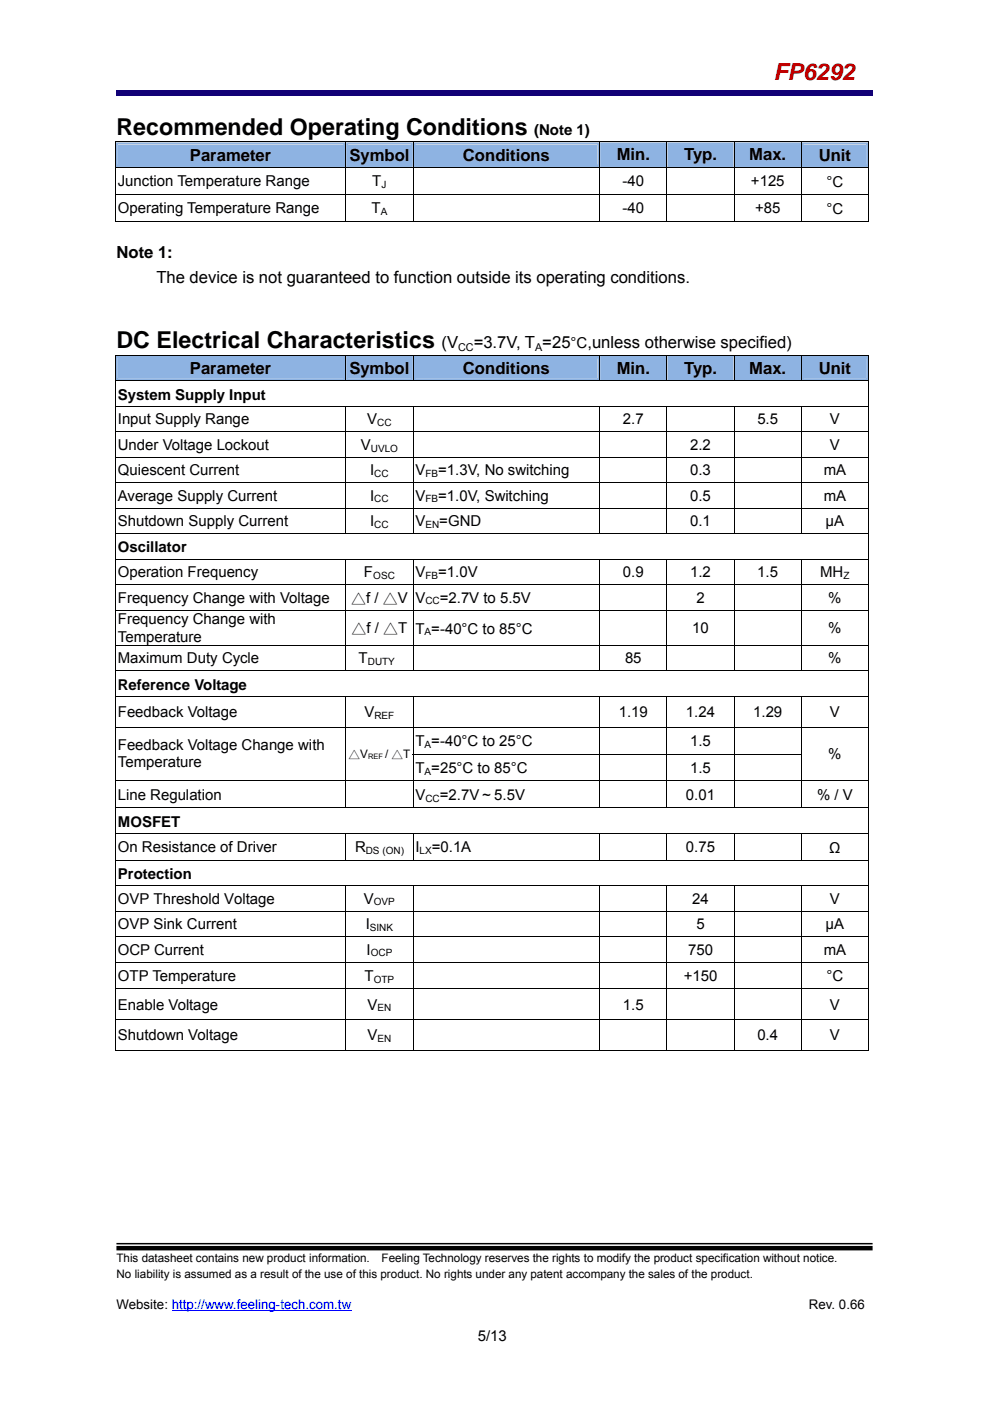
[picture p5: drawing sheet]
<svg xmlns="http://www.w3.org/2000/svg" width="210mm" height="297mm" viewBox="0 0 210 297" stroke-linecap="round" stroke-linejoin="round" font-family="sans-serif">
<defs><g id="words">
<text font-size="4.9" fill="#c00000" x="164" y="16.9">FP6292</text>
<g font-size="4.9">
<text x="24.7" y="28.7">Recommended Operating Conditions</text>
<text x="24.7" y="73.8">DC Electrical Characteristics</text>
</g>
<g font-size="3.5">
<text x="40.3" y="34">Parameter</text>
<text x="74.1" y="34">Symbol</text>
<text x="98.2" y="34">Conditions</text>
<text x="130.8" y="34">Min.</text>
<text x="145.1" y="34">Typ.</text>
<text x="158.9" y="34">Max.</text>
<text x="173.7" y="34">Unit</text>
<text x="24.7" y="54.7">Note 1:</text>
<text x="33.2" y="59.9">The device is not guaranteed to function outside its operating conditions.</text>
<text x="93.6" y="73.8">(V</text>
<text x="100.5" y="73.8">=3.7V, T =25°C,unless otherwise specified)</text>
<text x="40.3" y="79.3">Parameter</text>
<text x="74.1" y="79.3">Symbol</text>
<text x="98.2" y="79.3">Conditions</text>
<text x="130.8" y="79.3">Min.</text>
<text x="145.1" y="79.3">Typ.</text>
<text x="158.9" y="79.3">Max.</text>
<text x="173.7" y="79.3">Unit</text>
</g>
<g font-size="3.2">
<text x="113.3" y="28.7">(Note 1)</text>
<text x="25" y="39.5">Junction Temperature Range</text>
<text x="79" y="39.5">T</text>
<text x="132" y="39.5">-40</text>
<text x="159.3" y="39.5">+125</text>
<text x="175.3" y="39.6">°C</text>
<text x="25" y="45.2">Operating Temperature Range</text>
<text x="78.8" y="45.2">T</text>
<text x="132" y="45.2">-40</text>
<text x="160.1" y="45.2">+85</text>
<text x="175.3" y="45.3">°C</text>
<text x="25" y="84.7">System Supply Input</text>
<text x="25" y="90">Input Supply Range</text>
<text x="77.9" y="90">V</text>
<text x="132.1" y="90">2.7</text>
<text x="160.6" y="90">5.5</text>
<text x="176" y="90">V</text>
<text x="25" y="95.4">Under Voltage Lockout</text>
<text x="76.5" y="95.4">V</text>
<text x="146.4" y="95.4">2.2</text>
<text x="176" y="95.4">V</text>
<text x="25" y="100.8">Quiescent Current</text>
<text x="78.5" y="100.8">I</text>
<text x="88.1" y="100.8">V</text>
<text x="92.9" y="100.8">=1.3V, No switching</text>
<text x="146.4" y="100.8">0.3</text>
<text x="174.7" y="100.8">mA</text>
<text x="25" y="106.2">Average Supply Current</text>
<text x="78.5" y="106.2">I</text>
<text x="88.1" y="106.2">V</text>
<text x="92.9" y="106.2">=1.0V, Switching</text>
<text x="146.4" y="106.2">0.5</text>
<text x="174.7" y="106.2">mA</text>
<text x="25" y="111.6">Shutdown Supply Current</text>
<text x="78.5" y="111.6">I</text>
<text x="88.1" y="111.6">V</text>
<text x="93.2" y="111.6">=GND</text>
<text x="146.4" y="111.6">0.1</text>
<text x="175.1" y="111.6">µA</text>
<text x="25" y="117.1">Oscillator</text>
<text x="25" y="122.4">Operation Frequency</text>
<text x="77.2" y="122.4">F</text>
<text x="88.1" y="122.4">V</text>
<text x="92.9" y="122.4">=1.0V</text>
<text x="132.1" y="122.4">0.9</text>
<text x="146.4" y="122.4">1.2</text>
<text x="160.6" y="122.4">1.5</text>
<text x="174" y="122.4">MH</text>
<text x="25" y="127.8">Frequency Change with Voltage</text>
<text x="74.5" y="127.8">△f / △V</text>
<text x="88.1" y="127.8">V</text>
<text x="93.3" y="127.8">=2.7V to 5.5V</text>
<text x="147.7" y="127.8">2</text>
<text x="175.7" y="127.8">%</text>
<text x="25" y="132.4">Frequency Change with</text>
<text x="25" y="136">Temperature</text>
<text x="74.6" y="134.2">△f / △T</text>
<text x="88.1" y="134.3">T =-40°C to 85°C</text>
<text x="146.8" y="134.2">10</text>
<text x="175.7" y="134.2">%</text>
<text x="25" y="140.7">Maximum Duty Cycle</text>
<text x="76.1" y="140.7">T</text>
<text x="132.6" y="140.7">85</text>
<text x="175.7" y="140.7">%</text>
<text x="25" y="146.2">Reference Voltage</text>
<text x="25" y="152">Feedback Voltage</text>
<text x="77.3" y="152">V</text>
<text x="131.3" y="152">1.19</text>
<text x="145.5" y="152">1.24</text>
<text x="159.8" y="152">1.29</text>
<text x="176" y="152">V</text>
<text x="25" y="159.1">Feedback Voltage Change with</text>
<text x="88.1" y="158.3">T =-40°C to 25°C</text>
<text x="146.4" y="158.1">1.5</text>
<text x="175.7" y="160.9">%</text>
<text x="25" y="162.7">Temperature</text>
<text x="88.1" y="164">T =25°C to 85°C</text>
<text x="146.4" y="163.9">1.5</text>
<text x="25" y="169.5">Line Regulation</text>
<text x="88.1" y="169.7">V</text>
<text x="93.3" y="169.7">=2.7V～5.5V</text>
<text x="145.5" y="169.5">0.01</text>
<text x="173.3" y="169.5">% / V</text>
<text x="25" y="175.2">MOSFET</text>
<text x="25" y="180.7">On Resistance of Driver</text>
<text x="75.3" y="180.7">R</text>
<text x="88.1" y="180.7">I</text>
<text x="91.6" y="180.7">=0.1A</text>
<text x="145.5" y="180.7">0.75</text>
<text x="175.9" y="180.8">Ω</text>
<text x="25" y="186.4">Protection</text>
<text x="25" y="191.6">OVP Threshold Voltage</text>
<text x="77.2" y="191.6">V</text>
<text x="146.8" y="191.6">24</text>
<text x="176" y="191.6">V</text>
<text x="25" y="197">OVP Sink Current</text>
<text x="77.6" y="197">I</text>
<text x="147.7" y="197">5</text>
<text x="175.1" y="197">µA</text>
<text x="25" y="202.4">OCP Current</text>
<text x="77.7" y="202.4">I</text>
<text x="145.9" y="202.4">750</text>
<text x="174.7" y="202.4">mA</text>
<text x="25" y="208">OTP Temperature</text>
<text x="77.3" y="208">T</text>
<text x="145" y="208">+150</text>
<text x="175.3" y="208.1">°C</text>
<text x="25" y="214.1">Enable Voltage</text>
<text x="78" y="214.1">V</text>
<text x="132.1" y="214.1">1.5</text>
<text x="176" y="214.1">V</text>
<text x="25" y="220.6">Shutdown Voltage</text>
<text x="78" y="220.6">V</text>
<text x="160.6" y="220.6">0.4</text>
<text x="176" y="220.6">V</text>
<text x="101.3" y="284.3">5/13</text>
</g>
<g font-size="2.8">
<text x="24.7" y="277.5">Website: http://www.feeling-tech.com.tw</text>
<text x="171.6" y="277.5">Rev. 0.66</text>
</g>
<g font-size="2.5">
<text x="73.9" y="160.6">△V</text>
<text x="81.7" y="160.6">/ △T</text>
<text x="24.7" y="267.5">This datasheet contains new product information.</text>
<text x="80.9" y="267.5">Feeling Technology reserves the rights to modify the product specification without notice.</text>
<text x="24.7" y="271.1">No liability is assumed as a result of the use of this product. No rights under any patent accompany the sales of the product.</text>
</g>
<g font-size="2.3">
<text x="97.2" y="74.3">CC</text>
<text x="113.5" y="74.3">A</text>
</g>
<g font-size="2.1">
<text x="80.9" y="39.8">J</text>
<text x="80.8" y="45.5">A</text>
<text x="78.7" y="95.7">UVLO</text>
<text x="80" y="90.3">CC</text>
<text x="79.4" y="101.1">CC</text>
<text x="90.2" y="101.1">FB</text>
<text x="79.4" y="106.5">CC</text>
<text x="90.2" y="106.5">FB</text>
<text x="79.4" y="111.9">CC</text>
<text x="90.2" y="111.9">EN</text>
<text x="79.2" y="122.7">OSC</text>
<text x="90.2" y="122.7">FB</text>
<text x="178.9" y="122.7">Z</text>
<text x="90.2" y="128.1">CC</text>
<text x="90.1" y="134.7">A</text>
<text x="78" y="141">DUTY</text>
<text x="79.4" y="152.4">REF</text>
<text x="90.1" y="158.6">A</text>
<text x="90.1" y="164.3">A</text>
<text x="90.2" y="170">CC</text>
<text x="77.6" y="181">DS (ON)</text>
<text x="89" y="181">LX</text>
<text x="79.3" y="192">OVP</text>
<text x="78.4" y="197.4">SINK</text>
<text x="78.6" y="202.8">OCP</text>
<text x="79.3" y="208.3">OTP</text>
<text x="80.1" y="214.4">EN</text>
<text x="80.1" y="221">EN</text>
</g>
<text font-size="1.6" x="78.1" y="161">REF</text>
</g></defs>
<path d="M36.4 277.9h38.1" fill="none" stroke="#00f" stroke-width=".21"/>
<path d="M24.7 263.5h160.4v.3h-160.4zM24.7 264.2h160.4v.9h-160.4z" fill="#000"/>
<path d="M24.7 19.2h160.4v1.2h-160.4z" fill="#110076"/>
<g fill="#8eb3e2">
<path d="M24.6 30.2h48.7v5.2h-48.7z"/>
<path d="M25 30.6h47.8v4.3h-47.8z"/>
<path d="M73.4 30.2h14.1v5.2h-14.1z"/>
<path d="M73.9 30.6h13.2v4.3h-13.2z"/>
<path d="M87.7 30.2h39.4v5.2h-39.4z"/>
<path d="M88.1 30.6h38.6v4.3h-38.6z"/>
<path d="M127.3 30.2h14.1v5.2h-14.1z"/>
<path d="M127.7 30.7h13.2v4.1h-13.2z"/>
<path d="M141.5 30.2h14.1v5.2h-14.1z"/>
<path d="M141.9 30.7h13.3v4.1h-13.3z"/>
<path d="M155.8 30.2h14.1v5.2h-14.1z"/>
<path d="M156.2 30.7h13.3v4.1h-13.3z"/>
<path d="M170.1 30.2h14v5.2h-14z"/>
<path d="M170.5 30.6h13.2v4.3h-13.2z"/>
</g>
<path d="M24.4 30h.2v.2h-.2zM184.1 30h.2v.2h-.2zM184.1 46.8h.2v.2h-.2z" fill="#000"/>
<g fill="none" stroke="#000" stroke-width=".21">
<path d="M24.4 30.1h159.9M24.4 35.5h159.9M24.5 30.2v5.2M24.5 35.6v5.5M73.3 30.2v5.2M73.3 35.6v5.5M87.6 30.2v5.2M87.6 35.6v5.5M127.2 30.2v5.2M127.2 35.6v5.5M141.5 30.2v5.2M141.5 35.6v5.5"/>
<path d="M155.7 30.2v5.2M155.7 35.6v5.5M170 30.2v5.2M170 35.6v5.5M184.2 30.2v5.2M184.2 35.6v5.5M24.4 41.2h159.9M24.4 46.9h48.9M24.5 41.3v5.7M73.3 41.3v5.7M73.4 46.9h14.1M87.6 41.3v5.7"/>
<path d="M87.7 46.9h39.4M127.2 41.3v5.7M127.3 46.9h14.1M141.5 41.3v5.7M141.5 46.9h14.1M155.7 41.3v5.7M155.8 46.9h14.1M170 41.3v5.7M170.1 46.9h14M184.2 41.3v5.7"/>
</g>
<g fill="#8eb3e2">
<path d="M24.6 75.5h48.7v5.2h-48.7z"/>
<path d="M25 75.9h47.8v4.3h-47.8z"/>
<path d="M73.4 75.5h14.1v5.2h-14.1z"/>
<path d="M73.9 75.9h13.2v4.3h-13.2z"/>
<path d="M87.7 75.5h39.4v5.2h-39.4z"/>
<path d="M88.1 75.9h38.6v4.3h-38.6z"/>
<path d="M127.3 75.5h14.1v5.2h-14.1z"/>
<path d="M127.7 76h13.2v4.1h-13.2z"/>
<path d="M141.5 75.5h14.1v5.2h-14.1z"/>
<path d="M141.9 76h13.3v4.1h-13.3z"/>
<path d="M155.8 75.5h14.1v5.2h-14.1z"/>
<path d="M156.2 76h13.3v4.1h-13.3z"/>
<path d="M170.1 75.5h14v5.2h-14z"/>
<path d="M170.5 75.9h13.2v4.3h-13.2z"/>
</g>
<path d="M24.4 75.3h.2v.2h-.2zM184.1 75.3h.2v.2h-.2zM24.4 159.8h.2v.2h-.2zM73.3 159.8h.1v.2h-.1zM184.1 159.8h.2v.2h-.2zM184.1 222.7h.2v.1h-.2z" fill="#000"/>
<g fill="none" stroke="#000" stroke-width=".21">
<path d="M24.4 75.4h159.9M24.5 75.5v5.2M73.3 75.5v5.2M87.6 75.5v5.2M127.2 75.5v5.2M141.5 75.5v5.2M155.7 75.5v5.2M170 75.5v5.2M184.2 75.5v5.2M24.4 80.8h159.9M24.4 86.2h159.9M24.4 91.6h159.9"/>
<path d="M24.4 97h159.9M24.5 80.9v5.2M24.5 86.3v5.2M24.5 91.7v5.2M24.5 97v5.3M73.3 86.3v5.2M73.3 91.7v5.2M73.3 97v5.3M87.6 86.3v5.2M87.6 91.7v5.2M87.6 97v5.3M127.2 86.3v5.2"/>
<path d="M127.2 91.7v5.2M127.2 97v5.3M141.5 86.3v5.2M141.5 91.7v5.2M141.5 97v5.3M155.7 86.3v5.2M155.7 91.7v5.2M155.7 97v5.3M170 86.3v5.2M170 91.7v5.2M170 97v5.3M184.2 80.9v5.2"/>
<path d="M184.2 86.3v5.2M184.2 91.7v5.2M184.2 97v5.3M24.4 102.4h159.9M24.4 107.8h159.9M24.4 113.2h159.9M24.4 118.6h159.9M24.5 102.4v5.3M24.5 107.8v5.3M24.5 113.2v5.3M24.5 118.6v5.3M73.3 102.4v5.3"/>
<path d="M73.3 107.8v5.3M73.3 118.6v5.3M87.6 102.4v5.3M87.6 107.8v5.3M87.6 118.6v5.3M127.2 102.4v5.3M127.2 107.8v5.3M127.2 118.6v5.3M141.5 102.4v5.3M141.5 107.8v5.3M141.5 118.6v5.3M155.7 102.4v5.3"/>
<path d="M155.7 107.8v5.3M155.7 118.6v5.3M170 102.4v5.3M170 107.8v5.3M170 118.6v5.3M184.2 102.4v5.3M184.2 107.8v5.3M184.2 113.2v5.3M184.2 118.6v5.3M24.4 124h159.9M24.4 129.3h159.9M24.4 136.8h159.9"/>
<path d="M24.5 124v5.3M24.5 129.4v7.4M24.5 136.9v5.3M73.3 124v5.3M73.3 129.4v7.4M73.3 136.9v5.3M87.6 124v5.3M87.6 129.4v7.4M87.6 136.9v5.3M127.2 124v5.3M127.2 129.4v7.4M127.2 136.9v5.3"/>
<path d="M141.5 124v5.3M141.5 129.4v7.4M141.5 136.9v5.3M155.7 124v5.3M155.7 129.4v7.4M155.7 136.9v5.3M170 124v5.3M170 129.4v7.4M170 136.9v5.3M184.2 124v5.3M184.2 129.4v7.4M184.2 136.9v5.3"/>
<path d="M24.4 142.2h159.9M24.4 147.6h159.9M24.4 154.2h159.9M24.5 142.3v5.3M24.5 147.7v6.4M24.5 154.2v5.6M24.5 160v5.5M73.3 147.7v6.4M73.3 154.2v5.6M73.3 160v5.5M87.5 159.9h82.6M87.6 147.7v6.4"/>
<path d="M87.6 154.2v5.6M87.6 160v5.5M127.2 147.7v6.4M127.2 154.2v5.6M127.2 160v5.5M141.5 147.7v6.4M141.5 154.2v5.6M141.5 160v5.5M155.7 147.7v6.4M155.7 154.2v5.6M155.7 160v5.5M170 147.7v6.4"/>
<path d="M170 154.2v5.6M170 160v5.5M184.2 142.3v5.3M184.2 147.7v6.4M184.2 154.2v5.6M184.2 160v5.5M24.4 165.6h159.9M24.4 171.3h159.9M24.4 176.7h159.9M24.5 165.7v5.5M24.5 171.4v5.2M24.5 176.8v5.5"/>
<path d="M73.3 165.7v5.5M73.3 176.8v5.5M87.6 165.7v5.5M87.6 176.8v5.5M127.2 165.7v5.5M127.2 176.8v5.5M141.5 165.7v5.5M141.5 176.8v5.5M155.7 165.7v5.5M155.7 176.8v5.5M170 165.7v5.5M170 176.8v5.5"/>
<path d="M184.2 165.7v5.5M184.2 171.4v5.2M184.2 176.8v5.5M24.4 182.4h159.9M24.4 187.8h159.9M24.4 193.2h159.9M24.4 198.6h159.9M24.5 182.5v5.2M24.5 187.9v5.2M24.5 193.3v5.2M24.5 198.7v5.2M73.3 187.9v5.2"/>
<path d="M73.3 193.3v5.2M73.3 198.7v5.2M87.6 187.9v5.2M87.6 193.3v5.2M87.6 198.7v5.2M127.2 187.9v5.2M127.2 193.3v5.2M127.2 198.7v5.2M141.5 187.9v5.2M141.5 193.3v5.2M141.5 198.7v5.2M155.7 187.9v5.2"/>
<path d="M155.7 193.3v5.2M155.7 198.7v5.2M170 187.9v5.2M170 193.3v5.2M170 198.7v5.2M184.2 182.5v5.2M184.2 187.9v5.2M184.2 193.3v5.2M184.2 198.7v5.2M24.4 204h159.9M24.4 209.7h159.9M24.4 216.2h159.9"/>
<path d="M24.5 204.1v5.5M24.5 209.8v6.3M24.5 216.3v6.5M73.3 204.1v5.5M73.3 209.8v6.3M73.3 216.3v6.5M87.6 204.1v5.5M87.6 209.8v6.3M87.6 216.3v6.5M127.2 204.1v5.5M127.2 209.8v6.3M127.2 216.3v6.5"/>
<path d="M141.5 204.1v5.5M141.5 209.8v6.3M141.5 216.3v6.5M155.7 204.1v5.5M155.7 209.8v6.3M155.7 216.3v6.5M170 204.1v5.5M170 209.8v6.3M170 216.3v6.5M184.2 204.1v5.5M184.2 209.8v6.3M184.2 216.3v6.5"/>
<path d="M24.4 222.7h48.9M73.4 222.7h14.1M87.7 222.7h39.4M127.3 222.7h14.1M141.5 222.7h14.1M155.8 222.7h14.1M170.1 222.7h14"/>
</g>
<use href="#words"/>
</svg>
